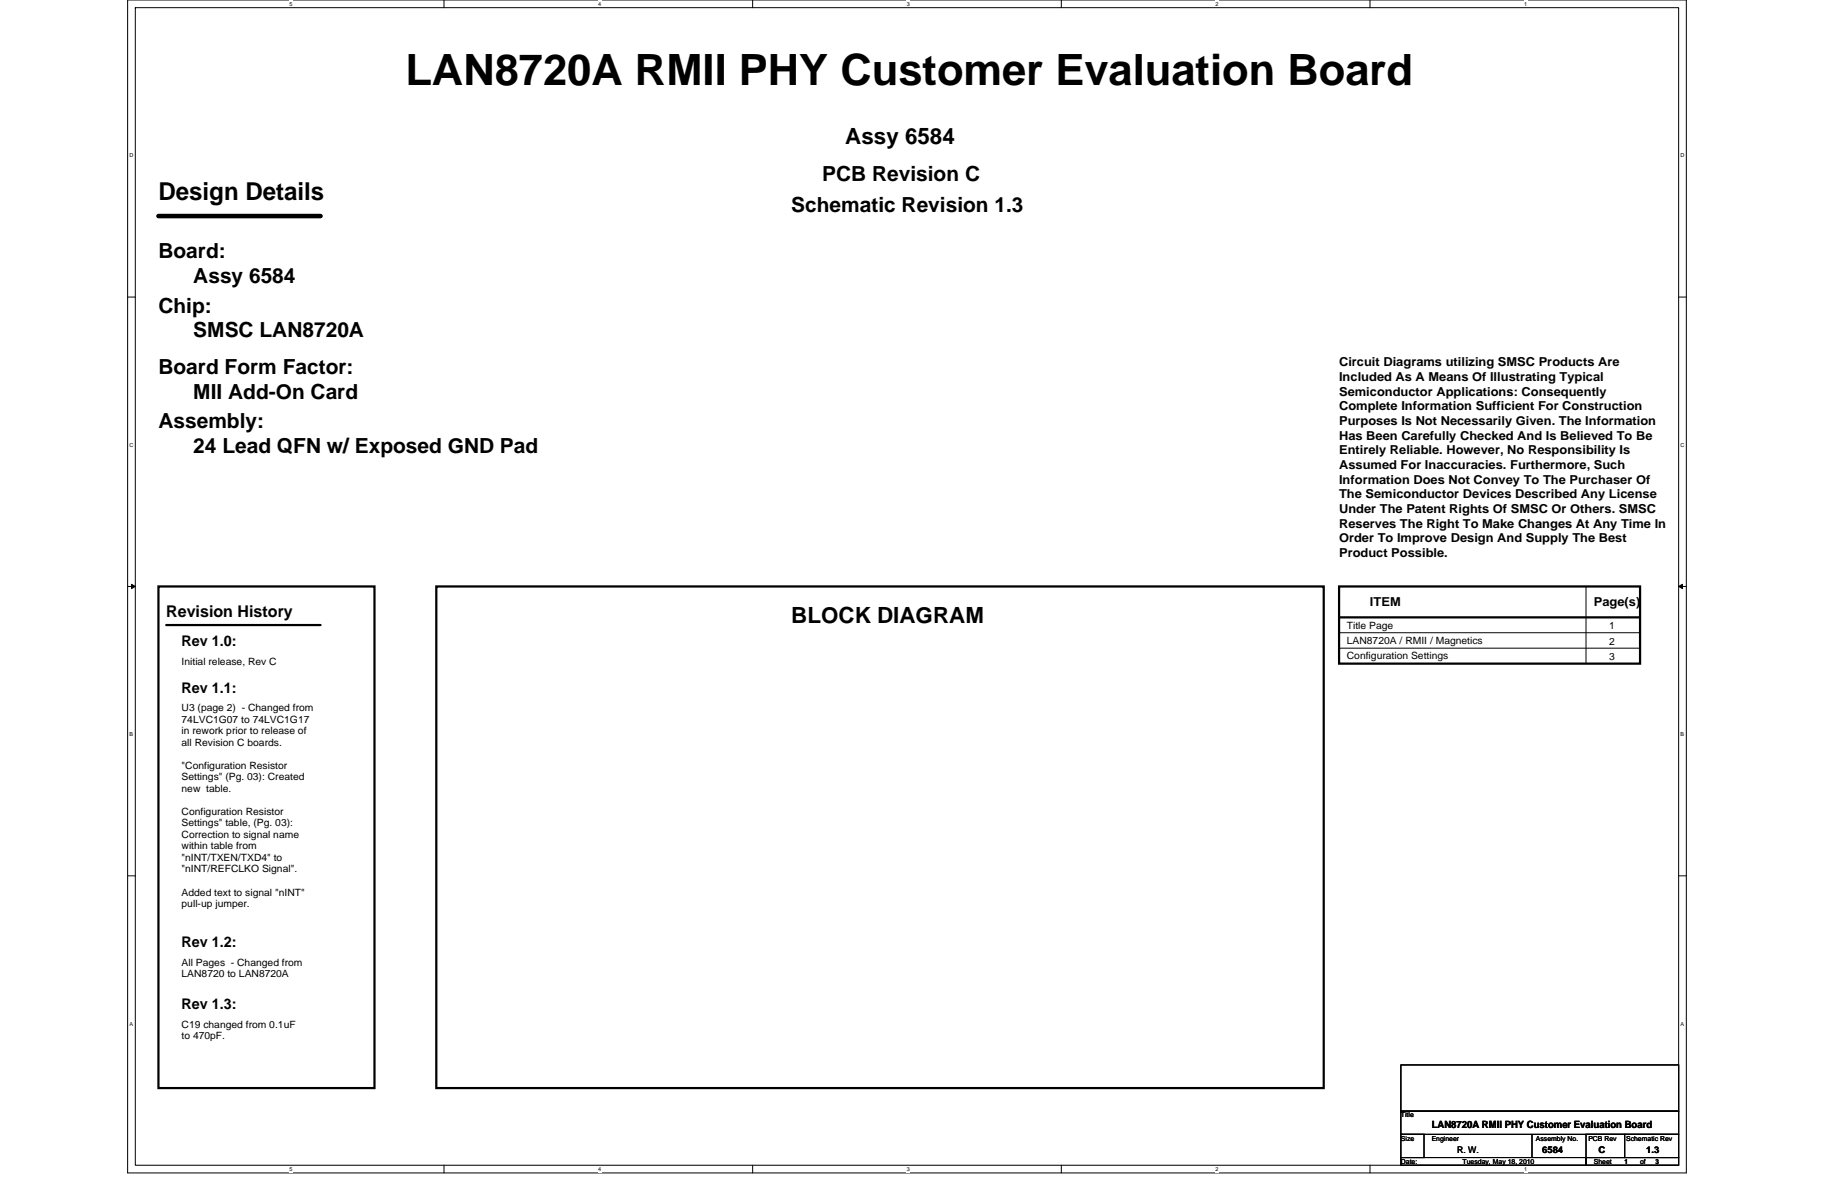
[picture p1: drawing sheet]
<svg xmlns="http://www.w3.org/2000/svg" width="432mm" height="279mm" viewBox="0 0 432 279" stroke-linecap="round" stroke-linejoin="round" font-family="sans-serif">
<defs><g id="words">
<text font-size="10.2" x="96.1" y="20.2">LAN8720A RMII PHY Customer Evaluation Board</text>
<text font-size="5.8" x="37.5" y="47.3">Design Details</text>
<g font-size="5.3">
<text x="200.3" y="34.2">Assy 6584</text>
<text x="187.5" y="147.6">BLOCK DIAGRAM</text>
</g>
<g font-size="4.9">
<text x="194.8" y="43">PCB Revision C</text>
<text x="187.5" y="50.3">Schematic Revision 1.3</text>
<text x="37.5" y="61.3">Board:</text>
<text x="45.8" y="67.1">Assy 6584</text>
<text x="37.5" y="74.1">Chip:</text>
<text x="45.8" y="79.9">SMSC LAN8720A</text>
<text x="37.5" y="88.7">Board Form Factor:</text>
<text x="45.8" y="94.5">MII Add-On Card</text>
<text x="37.5" y="101.5">Assembly:</text>
<text x="45.8" y="107.3">24 Lead QFN w/ Exposed GND Pad</text>
</g>
<text font-size="3.8" x="39.4" y="146.2">Revision History</text>
<g font-size="3.5">
<text x="43" y="153.2">Rev 1.0:</text>
<text x="43" y="164.1">Rev 1.1:</text>
<text x="43" y="224.5">Rev 1.2:</text>
<text x="43" y="239.1">Rev 1.3:</text>
</g>
<g font-size="2.9">
<text x="317.4" y="86.8">Circuit Diagrams utilizing SMSC Products Are</text>
<text x="317.4" y="90.3">Included As A Means Of Illustrating Typical</text>
<text x="317.4" y="93.8">Semiconductor Applications: Consequently</text>
<text x="317.4" y="97.2">Complete Information Sufficient For Construction</text>
<text x="317.4" y="100.7">Purposes Is Not Necessarily Given. The Information</text>
<text x="317.4" y="104.2">Has Been Carefully Checked And Is Believed To Be</text>
<text x="317.4" y="107.7">Entirely Reliable. However, No Responsibility Is</text>
<text x="317.4" y="111.1">Assumed For Inaccuracies. Furthermore, Such</text>
<text x="317.4" y="114.6">Information Does Not Convey To The Purchaser Of</text>
<text x="317.4" y="118.1">The Semiconductor Devices Described Any License</text>
<text x="317.4" y="121.5">Under The Patent Rights Of SMSC Or Others. SMSC</text>
<text x="317.4" y="125">Reserves The Right To Make Changes At Any Time In</text>
<text x="317.4" y="128.5">Order To Improve Design And Supply The Best</text>
<text x="317.4" y="132">Product Possible.</text>
<text x="324.7" y="143.5">ITEM</text>
<text x="377.7" y="143.5">Page(s)</text>
</g>
<g font-size="2.4">
<text x="319.2" y="149.1">Title Page</text>
<text x="381.4" y="149.1">1</text>
<text x="319.2" y="152.6">LAN8720A / RMII / Magnetics</text>
<text x="381.4" y="152.8">2</text>
<text x="43" y="157.6">Initial release, Rev C</text>
<text x="319.2" y="156.3">Configuration Settings</text>
<text x="381.4" y="156.5">3</text>
<text x="43" y="168.5">U3 (page 2) - Changed from</text>
<text x="43" y="171.3">74LVC1G07 to 74LVC1G17</text>
<text x="43" y="174">in rework prior to release of</text>
<text x="43" y="176.7">all Revision C boards.</text>
<text x="43" y="182.2">&quot;Configuration Resistor</text>
<text x="43" y="184.9">Settings&quot; (Pg. 03): Created</text>
<text x="43" y="187.6">new table.</text>
<text x="43" y="193.1">Configuration Resistor</text>
<text x="43" y="195.8">Settings&quot; table, (Pg. 03):</text>
<text x="43" y="198.6">Correction to signal name</text>
<text x="43" y="201.3">within table from</text>
<text x="43" y="204">&quot;nINT/TXEN/TXD4&quot; to</text>
<text x="43" y="206.8">&quot;nINT/REFCLKO Signal&quot;.</text>
<text x="43" y="212.2">Added text to signal &quot;nINT&quot;</text>
<text x="43" y="214.9">pull-up jumper.</text>
<text x="43" y="228.9">All Pages - Changed from</text>
<text x="43" y="231.6">LAN8720 to LAN8720A</text>
<text x="43" y="243.5">C19 changed from 0.1uF</text>
<text x="43" y="246.2">to 470pF.</text>
<text x="339.3" y="267.4">LAN8720A RMII PHY Customer Evaluation Board</text>
</g>
<g font-size="2.2">
<text x="345.3" y="273.2">R. W.</text>
<text x="365.5" y="273.2">6584</text>
<text x="378.8" y="273.2">C</text>
<text x="390.1" y="273.2">1.3</text>
</g>
<g font-size="1.6">
<text x="332" y="264.8">Title</text>
<text x="332" y="270.3">Size</text>
<text x="332" y="275.8">Date:</text>
<text x="339.3" y="270.3">Engineer</text>
<text x="346.6" y="275.8">Tuesday, May 18, 2010</text>
<text x="364" y="270.3">Assembly No.</text>
<text x="376.4" y="270.3">PCB Rev</text>
<text x="377.7" y="275.8">Sheet</text>
<text x="385" y="275.8">1</text>
<text x="385.4" y="270.3">Schematic Rev</text>
<text x="388.7" y="275.8">of</text>
<text x="392.3" y="275.8">3</text>
</g>
<g font-size="1.3">
<text x="68.6" y="1.4">5</text>
<text x="141.8" y="1.4">4</text>
<text x="214.9" y="1.4">3</text>
<text x="288.1" y="1.4">2</text>
<text x="361.3" y="1.4">1</text>
<text x="30.7" y="37.3">D</text>
<text x="398.3" y="37.3">D</text>
<text x="30.7" y="105.9">C</text>
<text x="398.3" y="105.9">C</text>
<text x="30.7" y="174.5">B</text>
<text x="398.3" y="174.5">B</text>
<text x="30.7" y="243">A</text>
<text x="398.3" y="243">A</text>
<text x="68.6" y="277.5">5</text>
<text x="141.8" y="277.5">4</text>
<text x="214.9" y="277.5">3</text>
<text x="288.1" y="277.5">2</text>
<text x="361.3" y="277.5">1</text>
</g>
</g></defs>
<path d="M30.2 0h369.4v278h-369.4zM32.1 1.8h365.7v274.3h-365.7z" fill="none" stroke="#000" stroke-width=".24"/>
<g fill="#fff">
<path d="M68.6 .2h.8v1.5h-.8z"/>
<path d="M68.6 276.3h.8v1.5h-.8z"/>
</g>
<path d="M105.2 0v1.8M105.2 276.1v1.9" fill="none" stroke="#000" stroke-width=".24"/>
<g fill="#fff">
<path d="M141.8 .2h.7v1.5h-.7z"/>
<path d="M141.8 276.3h.7v1.5h-.7z"/>
</g>
<path d="M178.4 0v1.8M178.4 276.1v1.9" fill="none" stroke="#000" stroke-width=".24"/>
<g fill="#fff">
<path d="M214.9 .2h.8v1.5h-.8z"/>
<path d="M214.9 276.3h.8v1.5h-.8z"/>
</g>
<path d="M251.5 0v1.8M251.5 276.1v1.9" fill="none" stroke="#000" stroke-width=".24"/>
<g fill="#fff">
<path d="M288.1 .2h.7v1.5h-.7z"/>
<path d="M288.1 276.3h.7v1.5h-.7z"/>
</g>
<path d="M324.7 0v1.8M324.7 276.1v1.9" fill="none" stroke="#000" stroke-width=".24"/>
<g fill="#fff">
<path d="M361.3 .2h.7v1.5h-.7z"/>
<path d="M361.3 276.3h.7v1.5h-.7z"/>
<path d="M30.7 36.1h1v1.5h-1z"/>
<path d="M398.3 36.1h.9v1.5h-.9z"/>
<path d="M30.7 104.7h1v1.5h-1z"/>
<path d="M398.3 104.7h.9v1.5h-.9z"/>
</g>
<path d="M30.2 70.4h1.9M397.8 70.4h1.8" fill="none" stroke="#000" stroke-width=".24"/>
<g fill="#fff">
<path d="M30.7 173.3h.9v1.4h-.9z"/>
<path d="M398.3 173.3h.9v1.4h-.9z"/>
</g>
<path d="M30.2 139h1.9M397.8 139h1.8" fill="none" stroke="#000" stroke-width=".24"/>
<path d="M31.2 138.5l.9 .5-.9 .5zM397.8 139l.9-.5v1z" fill="#000" stroke="#000" stroke-width=".24"/>
<g fill="#fff">
<path d="M30.7 241.9h.9v1.4h-.9z"/>
<path d="M398.3 241.9h.9v1.4h-.9z"/>
</g>
<g fill="none" stroke="#000" stroke-width=".24">
<path d="M375.9 139v18.1M317.4 149.9h71.3M317.4 153.6h71.3M30.2 207.6h1.9M397.8 207.6h1.8M332 252.4h65.8v10.9h-65.8zM332 263.3h65.8v5.5h-65.8zM332 274.3h43.9v1.8h-43.9zM332 268.8h5.5v5.5h-5.5zM363.1 268.8v5.5M375.9 268.8h9.1v5.5h-9.1zM375.9 274.3h21.9v1.8h-21.9z"/>
<path d="M385 268.8h12.8v5.5h-12.8z"/>
</g>
<path d="M37.5 139h51.3v118.9h-51.3zM103.4 139h210.3v118.9h-210.3zM317.4 139h71.3v18.3h-71.3zM39.4 148.1h36.6M317.5 146.3h71" fill="none" stroke="#000" stroke-width=".53"/>
<path d="M37.5 51.2h38.5" fill="none" stroke="#000" stroke-width="1.1"/>
<use href="#words"/>
</svg>
